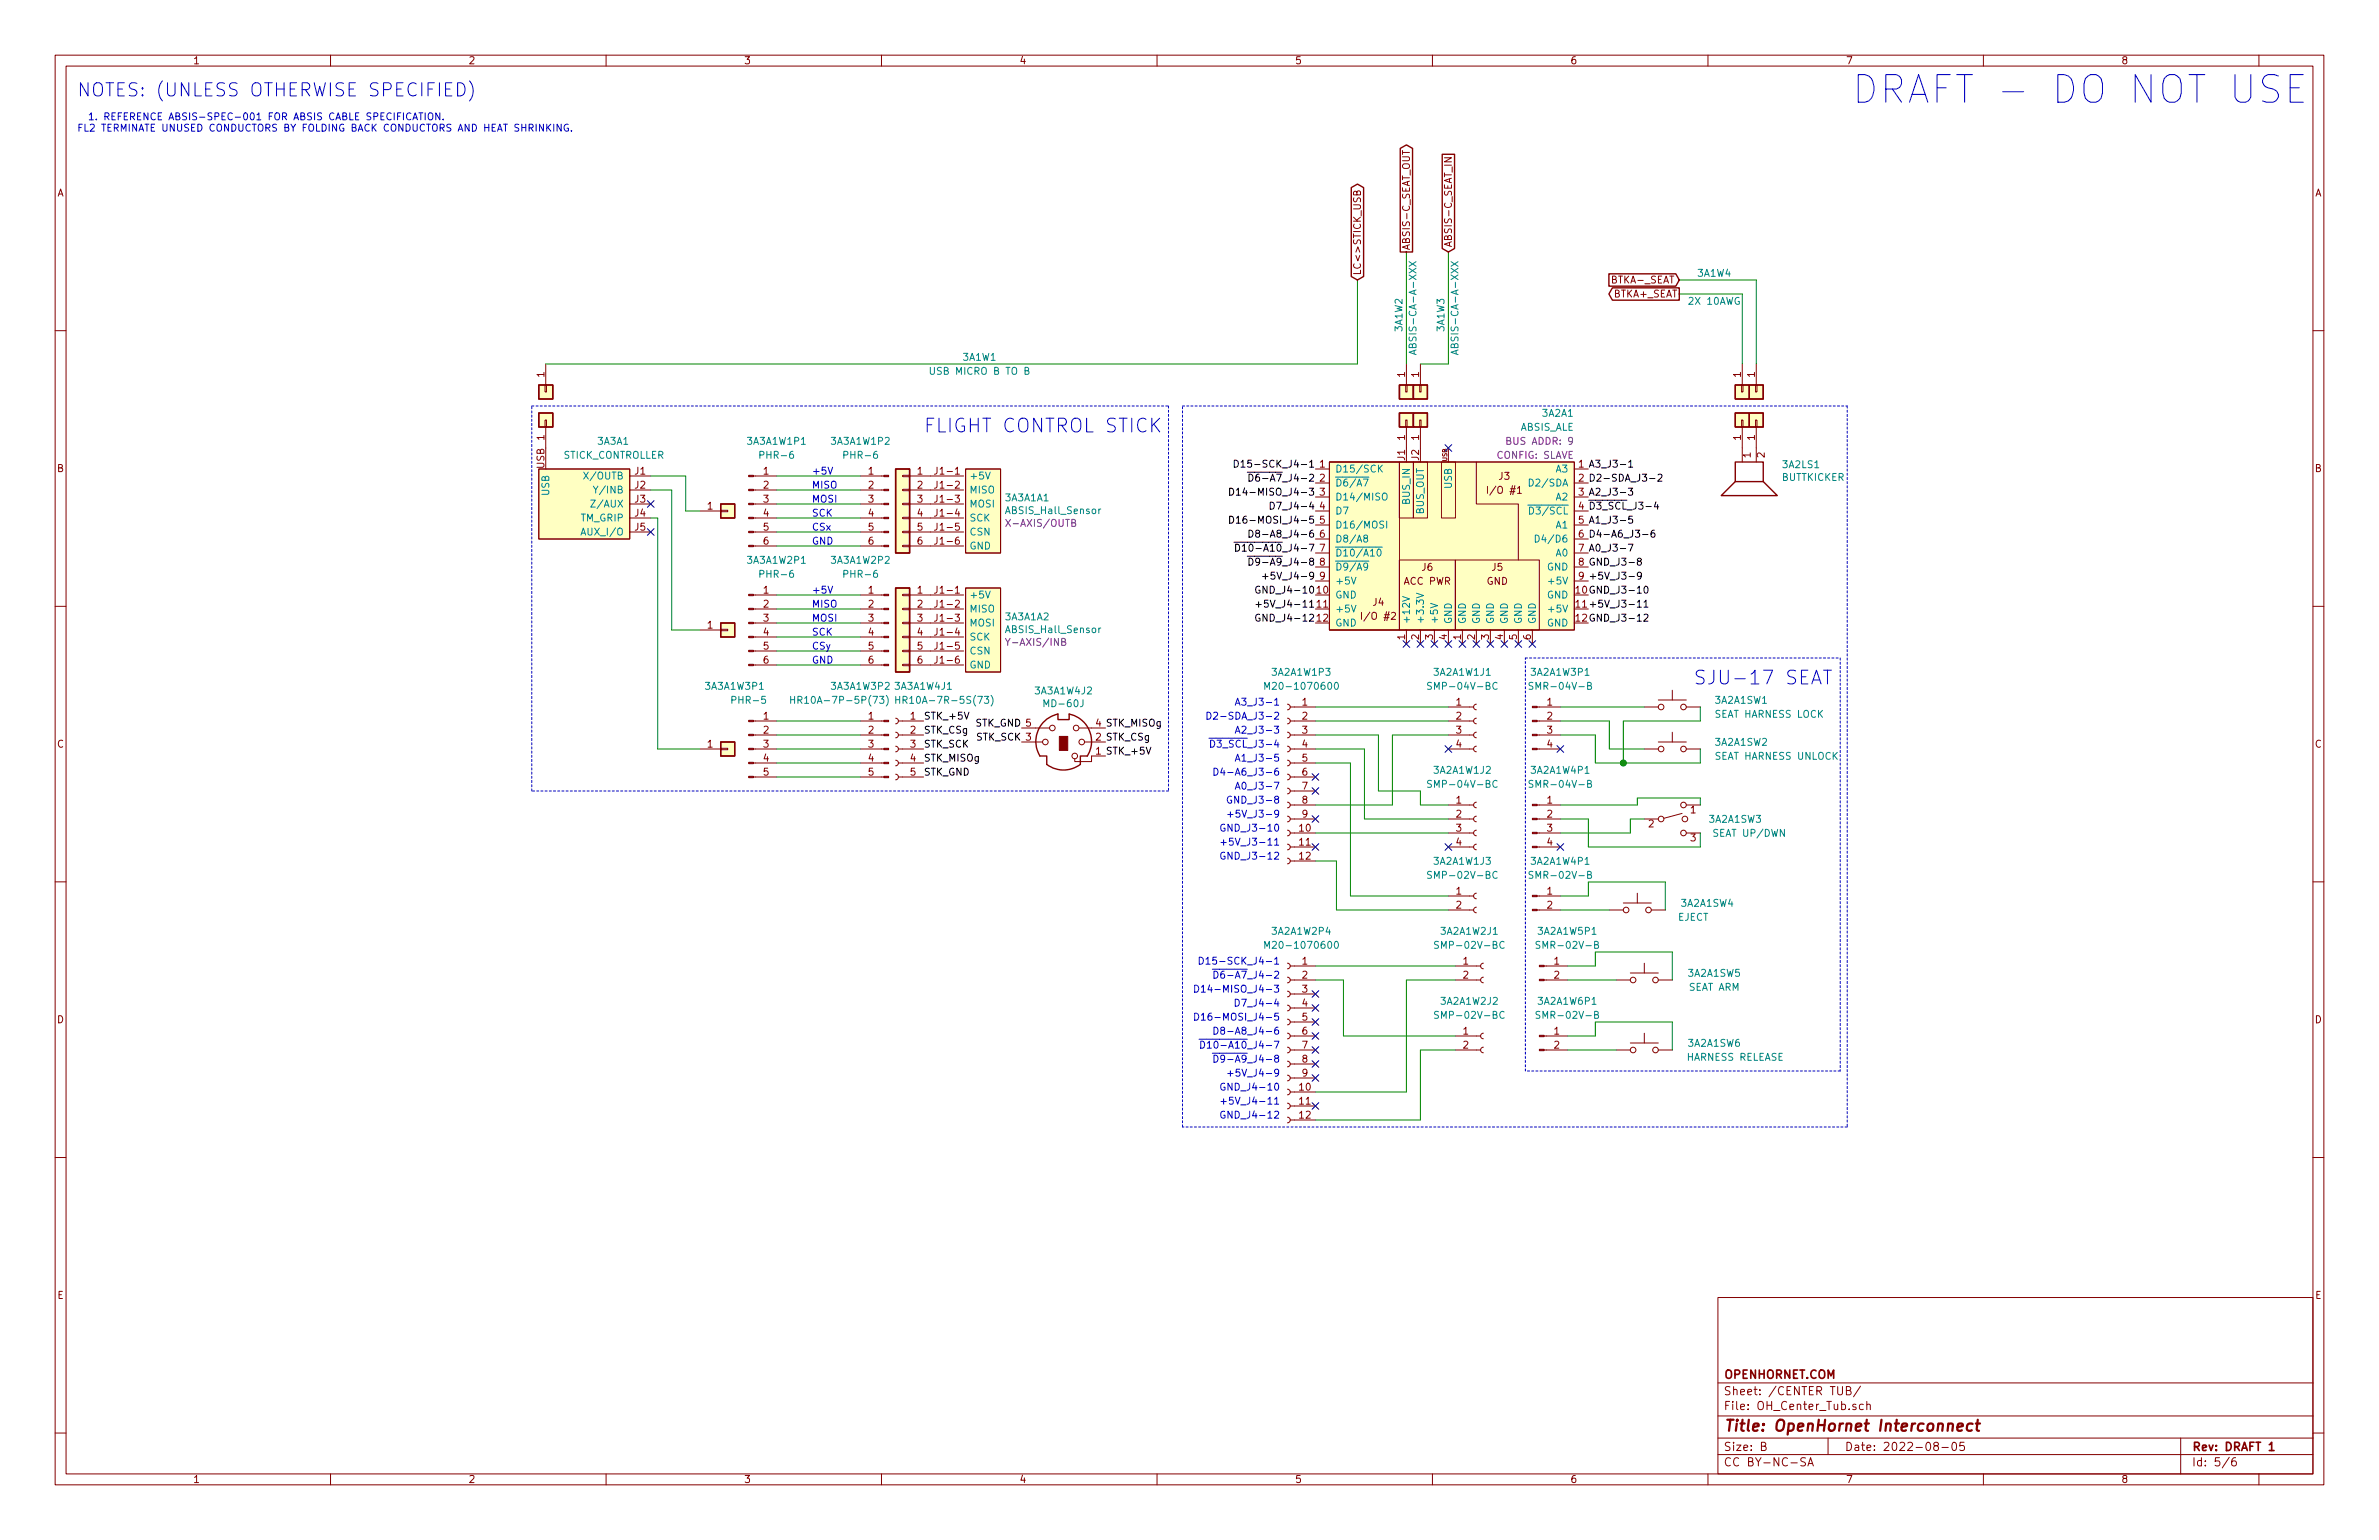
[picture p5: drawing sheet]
<svg xmlns="http://www.w3.org/2000/svg" width="432mm" height="279mm" viewBox="0 0 432 279" stroke-linecap="round" stroke-linejoin="round" font-family="sans-serif">
<defs><g id="words">
<text font-size="7" fill="#0000c2" x="345.9" y="18.8">DRAFT - DO NOT USE</text>
<g font-size="3.5" fill="#0000c2">
<text x="167.6" y="78.5">FLIGHT CONTROL STICK</text>
<text x="307.3" y="124.2">SJU-17 SEAT</text>
</g>
<text font-size="3.3" fill="#0000c2" x="14" y="17.5">NOTES: (UNLESS OTHERWISE SPECIFIED)</text>
<text font-size="2.8" fill="#840000" x="312.8" y="259.7">Title: OpenHornet Interconnect</text>
<g font-size="2.1" fill="#840000">
<text x="312.8" y="250.1">OPENHORNET.COM</text>
<text x="312.8" y="255.8">File: OH_Center_Tub.sch</text>
<text x="312.8" y="253.1">Sheet: /CENTER TUB/</text>
<text x="312.8" y="263.2">Size: B</text>
<text x="334.8" y="263.2">Date: 2022-08-05</text>
<text x="397.8" y="263.2">Rev: DRAFT 1</text>
<text x="312.8" y="266">CC BY-NC-SA</text>
<text x="397.8" y="266">Id: 5/6</text>
</g>
<g font-size="1.8" fill="#840000">
<text x="35" y="11.6">1</text>
<text x="85" y="11.6">2</text>
<text x="135" y="11.6">3</text>
<text x="185" y="11.6">4</text>
<text x="235" y="11.6">5</text>
<text x="285" y="11.6">6</text>
<text x="335" y="11.6">7</text>
<text x="385" y="11.6">8</text>
<text x="10.4" y="35.6">A</text>
<text x="420.2" y="35.6">A</text>
<text x="255.9" y="45.5" transform="rotate(-90 255.9 45.5)">ABSIS-C_SEAT_OUT</text>
<text x="263.5" y="44.9" transform="rotate(-90 263.5 44.9)">ABSIS-C_SEAT_IN</text>
<text x="247" y="50" transform="rotate(-90 247 50)">LC&lt;&gt;STICK_USB</text>
<text x="292.8" y="51.4">BTKA-_SEAT</text>
<text x="292.9" y="54">BTKA+_SEAT</text>
<text x="98.8" y="68.4" transform="rotate(-90 98.8 68.4)">1</text>
<text x="255" y="68.4" transform="rotate(-90 255 68.4)">1</text>
<text x="257.6" y="68.4" transform="rotate(-90 257.6 68.4)">1</text>
<text x="316" y="68.4" transform="rotate(-90 316 68.4)">1</text>
<text x="318.5" y="68.4" transform="rotate(-90 318.5 68.4)">1</text>
<text x="98.8" y="79.9" transform="rotate(-90 98.8 79.9)">1</text>
<text x="255" y="83.5" transform="rotate(-90 255 83.5)">J1</text>
<text x="255" y="79.9" transform="rotate(-90 255 79.9)">1</text>
<text x="257.6" y="83.5" transform="rotate(-90 257.6 83.5)">J2</text>
<text x="257.6" y="79.9" transform="rotate(-90 257.6 79.9)">1</text>
<text x="316" y="79.9" transform="rotate(-90 316 79.9)">1</text>
<text x="317.8" y="83" transform="rotate(-90 317.8 83)">1</text>
<text x="318.5" y="79.9" transform="rotate(-90 318.5 79.9)">1</text>
<text x="320.3" y="83" transform="rotate(-90 320.3 83)">2</text>
<text x="10.4" y="85.6">B</text>
<text x="98.8" y="85" transform="rotate(-90 98.8 85)">USB</text>
<text x="115.2" y="86.1">J1</text>
<text x="115.2" y="88.6">J2</text>
<text x="138.6" y="86.1">1</text>
<text x="138.6" y="88.6">2</text>
<text x="157.6" y="86.1">1</text>
<text x="157.6" y="88.6">2</text>
<text x="166.5" y="86.1">1</text>
<text x="166.5" y="88.6">2</text>
<text x="170.2" y="86.1">J1-1</text>
<text x="170.2" y="88.6">J1-2</text>
<text x="239.5" y="84.8">1</text>
<text x="239.5" y="87.4">2</text>
<text x="239.5" y="89.9">3</text>
<text x="270.6" y="89.6">I/O #1</text>
<text x="272.1" y="87">J3</text>
<text x="420.2" y="85.6">B</text>
<text x="115.2" y="91.2">J3</text>
<text x="115.2" y="93.7">J4</text>
<text x="128.4" y="92.5">1</text>
<text x="138.6" y="91.2">3</text>
<text x="138.6" y="93.7">4</text>
<text x="157.6" y="91.2">3</text>
<text x="157.6" y="93.7">4</text>
<text x="166.5" y="91.2">3</text>
<text x="166.5" y="93.7">4</text>
<text x="170.2" y="91.2">J1-3</text>
<text x="170.2" y="93.7">J1-4</text>
<text x="239.5" y="92.5">4</text>
<text x="239.5" y="95">5</text>
<text x="115.2" y="96.3">J5</text>
<text x="138.6" y="96.3">5</text>
<text x="138.6" y="98.8">6</text>
<text x="157.6" y="96.3">5</text>
<text x="157.6" y="98.8">6</text>
<text x="166.5" y="96.3">5</text>
<text x="166.5" y="98.8">6</text>
<text x="170.2" y="96.3">J1-5</text>
<text x="170.2" y="98.8">J1-6</text>
<text x="239.5" y="97.5">6</text>
<text x="239.5" y="100.1">7</text>
<text x="138.6" y="107.7">1</text>
<text x="157.6" y="107.7">1</text>
<text x="166.5" y="107.7">1</text>
<text x="170.2" y="107.7">J1-1</text>
<text x="239.1" y="107.7">10</text>
<text x="239.5" y="102.6">8</text>
<text x="239.5" y="105.2">9</text>
<text x="254.9" y="106.1">ACC PWR</text>
<text x="258.1" y="103.6">J6</text>
<text x="269.8" y="106.1">GND</text>
<text x="270.8" y="103.6">J5</text>
<text x="138.6" y="110.2">2</text>
<text x="138.6" y="112.8">3</text>
<text x="157.6" y="110.2">2</text>
<text x="157.6" y="112.8">3</text>
<text x="166.5" y="110.2">2</text>
<text x="166.5" y="112.8">3</text>
<text x="170.2" y="110.2">J1-2</text>
<text x="170.2" y="112.8">J1-3</text>
<text x="239.1" y="110.2">11</text>
<text x="239.1" y="112.8">12</text>
<text x="247.8" y="112.4">I/O #2</text>
<text x="249.2" y="109.9">J4</text>
<text x="128.4" y="114">1</text>
<text x="138.6" y="115.3">4</text>
<text x="138.6" y="117.9">5</text>
<text x="157.6" y="115.3">4</text>
<text x="157.6" y="117.9">5</text>
<text x="166.5" y="115.3">4</text>
<text x="166.5" y="117.9">5</text>
<text x="170.2" y="115.3">J1-4</text>
<text x="170.2" y="117.9">J1-5</text>
<text x="255" y="116.1" transform="rotate(-90 255 116.1)">1</text>
<text x="257.6" y="116.1" transform="rotate(-90 257.6 116.1)">2</text>
<text x="260.1" y="116.1" transform="rotate(-90 260.1 116.1)">3</text>
<text x="262.6" y="116.1" transform="rotate(-90 262.6 116.1)">4</text>
<text x="265.2" y="116.1" transform="rotate(-90 265.2 116.1)">1</text>
<text x="267.7" y="116.1" transform="rotate(-90 267.7 116.1)">2</text>
<text x="270.3" y="116.1" transform="rotate(-90 270.3 116.1)">3</text>
<text x="272.8" y="116.1" transform="rotate(-90 272.8 116.1)">4</text>
<text x="275.3" y="116.1" transform="rotate(-90 275.3 116.1)">5</text>
<text x="277.9" y="116.1" transform="rotate(-90 277.9 116.1)">6</text>
<text x="138.6" y="120.4">6</text>
<text x="157.6" y="120.4">6</text>
<text x="166.5" y="120.4">6</text>
<text x="170.2" y="120.4">J1-6</text>
<text x="138.6" y="130.6">1</text>
<text x="157.6" y="130.6">1</text>
<text x="165.3" y="130.6">1</text>
<text x="236.4" y="128">1</text>
<text x="236.4" y="130.6">2</text>
<text x="264.3" y="128">1</text>
<text x="264.3" y="130.6">2</text>
<text x="280.8" y="128">1</text>
<text x="280.8" y="130.6">2</text>
<text x="10.4" y="135.6">C</text>
<text x="128.4" y="135.6">1</text>
<text x="138.6" y="133.1">2</text>
<text x="138.6" y="135.6">3</text>
<text x="157.6" y="133.1">2</text>
<text x="157.6" y="135.6">3</text>
<text x="165.3" y="133.1">2</text>
<text x="165.3" y="135.6">3</text>
<text x="236.4" y="133.1">3</text>
<text x="236.4" y="135.6">4</text>
<text x="264.3" y="133.1">3</text>
<text x="264.3" y="135.6">4</text>
<text x="280.8" y="133.1">3</text>
<text x="280.8" y="135.6">4</text>
<text x="420.2" y="135.6">C</text>
<text x="138.6" y="138.2">4</text>
<text x="138.6" y="140.7">5</text>
<text x="157.6" y="138.2">4</text>
<text x="157.6" y="140.7">5</text>
<text x="165.3" y="138.2">4</text>
<text x="165.3" y="140.7">5</text>
<text x="236.4" y="138.2">5</text>
<text x="236.4" y="140.7">6</text>
<text x="236.4" y="143.3">7</text>
<text x="236.4" y="145.8">8</text>
<text x="236.4" y="148.3">9</text>
<text x="264.3" y="145.8">1</text>
<text x="264.3" y="148.3">2</text>
<text x="280.8" y="145.8">1</text>
<text x="280.8" y="148.3">2</text>
<text x="306.9" y="147.6">1</text>
<text x="235.9" y="150.9">10</text>
<text x="235.9" y="153.4">11</text>
<text x="235.9" y="156">12</text>
<text x="264.3" y="150.9">3</text>
<text x="264.3" y="153.4">4</text>
<text x="280.8" y="150.9">3</text>
<text x="280.8" y="153.4">4</text>
<text x="299.2" y="150.1">2</text>
<text x="306.9" y="152.7">3</text>
<text x="264.3" y="162.3">1</text>
<text x="264.3" y="164.8">2</text>
<text x="280.8" y="162.3">1</text>
<text x="280.8" y="164.8">2</text>
<text x="236.4" y="175">1</text>
<text x="236.4" y="177.5">2</text>
<text x="265.6" y="175">1</text>
<text x="265.6" y="177.5">2</text>
<text x="282.1" y="175">1</text>
<text x="282.1" y="177.5">2</text>
<text x="10.4" y="185.6">D</text>
<text x="236.4" y="180.1">3</text>
<text x="236.4" y="182.6">4</text>
<text x="236.4" y="185.2">5</text>
<text x="420.2" y="185.6">D</text>
<text x="236.4" y="187.7">6</text>
<text x="236.4" y="190.2">7</text>
<text x="265.6" y="187.7">1</text>
<text x="265.6" y="190.2">2</text>
<text x="282.1" y="187.7">1</text>
<text x="282.1" y="190.2">2</text>
<text x="235.9" y="197.9">10</text>
<text x="236.4" y="192.8">8</text>
<text x="236.4" y="195.3">9</text>
<text x="235.9" y="200.4">11</text>
<text x="235.9" y="202.9">12</text>
<text x="10.4" y="235.6">E</text>
<text x="420.2" y="235.6">E</text>
<text x="35" y="269">1</text>
<text x="85" y="269">2</text>
<text x="135" y="269">3</text>
<text x="185" y="269">4</text>
<text x="235" y="269">5</text>
<text x="285" y="269">6</text>
<text x="335" y="269">7</text>
<text x="385" y="269">8</text>
</g>
<g font-size="1.8" fill="#0000c2">
<text x="14" y="23.9">FL2 TERMINATE UNUSED CONDUCTORS BY FOLDING BACK CONDUCTORS AND HEAT SHRINKING.</text>
<text x="15" y="21.8">1. REFERENCE ABSIS-SPEC-001 FOR ABSIS CABLE SPECIFICATION.</text>
<text x="147.3" y="86.1">+5V</text>
<text x="147.3" y="88.6">MISO</text>
<text x="147.3" y="91.2">MOSI</text>
<text x="147.3" y="93.7">SCK</text>
<text x="147.3" y="98.8">GND</text>
<text x="147.3" y="96.3">CSx</text>
<text x="147.3" y="107.7">+5V</text>
<text x="147.3" y="112.8">MOSI</text>
<text x="147.3" y="110.2">MISO</text>
<text x="147.3" y="115.3">SCK</text>
<text x="147.3" y="117.9">CSy</text>
<text x="147.3" y="120.4">GND</text>
<text x="221.3" y="130.6">D2-SDA_J3-2</text>
<text x="225.6" y="128">A3_J3-1</text>
<text x="221.1" y="135.6">D3_SCL_J3-4</text>
<text x="225.6" y="133.1">A2_J3-3</text>
<text x="222.8" y="140.7">D4-A6_J3-6</text>
<text x="225.6" y="138.2">A1_J3-5</text>
<text x="225.6" y="143.3">A0_J3-7</text>
<text x="224" y="145.8">GND_J3-8</text>
<text x="224.7" y="148.3">+5V_J3-9</text>
<text x="223" y="156">GND_J3-12</text>
<text x="223" y="150.9">GND_J3-10</text>
<text x="223.7" y="153.4">+5V_J3-11</text>
<text x="220.3" y="175">D15-SCK_J4-1</text>
<text x="222.8" y="177.5">D6-A7_J4-2</text>
<text x="219.5" y="185.2">D16-MOSI_J4-5</text>
<text x="219.5" y="180.1">D14-MISO_J4-3</text>
<text x="225.6" y="182.6">D7_J4-4</text>
<text x="220.8" y="190.2">D10-A10_J4-7</text>
<text x="222.8" y="187.7">D8-A8_J4-6</text>
<text x="222.8" y="192.8">D9-A9_J4-8</text>
<text x="223" y="197.9">GND_J4-10</text>
<text x="224.7" y="195.3">+5V_J4-9</text>
<text x="223" y="202.9">GND_J4-12</text>
<text x="223.7" y="200.4">+5V_J4-11</text>
</g>
<g font-size="1.8" fill="#008484">
<text x="308.2" y="50.2">3A1W4</text>
<text x="306.7" y="55.3">2X 10AWG</text>
<text x="174.9" y="65.5">3A1W1</text>
<text x="254.6" y="60.1" transform="rotate(-90 254.6 60.1)">3A1W2</text>
<text x="257.1" y="63.1" transform="rotate(-90 257.1 63.1)">ABSIS-CA-A-XXX</text>
<text x="262.2" y="60.1" transform="rotate(-90 262.2 60.1)">3A1W3</text>
<text x="264.7" y="63.1" transform="rotate(-90 264.7 63.1)">ABSIS-CA-A-XXX</text>
<text x="169.5" y="68">USB MICRO B TO B</text>
<text x="280" y="75.6">3A2A1</text>
<text x="102.2" y="83.2">STICK_CONTROLLER</text>
<text x="108.6" y="80.7">3A3A1</text>
<text x="135.8" y="80.7">3A3A1W1P1</text>
<text x="138.3" y="83.2">PHR-6</text>
<text x="151" y="80.7">3A3A1W1P2</text>
<text x="153.6" y="83.2">PHR-6</text>
<text x="275.9" y="78.2">ABSIS_ALE</text>
<text x="99.7" y="89.8" transform="rotate(-90 99.7 89.8)">USB</text>
<text x="106.6" y="87">X/OUTB</text>
<text x="108.6" y="89.5">Y/INB</text>
<text x="175.9" y="87">+5V</text>
<text x="175.9" y="89.5">MISO</text>
<text x="242.3" y="85.7">D15/SCK</text>
<text x="242.3" y="88.3">D6/A7</text>
<text x="263.5" y="88.6" transform="rotate(-90 263.5 88.6)">USB</text>
<text x="278.3" y="88.3">D2/SDA</text>
<text x="282.5" y="85.7">A3</text>
<text x="323.4" y="87.2">BUTTKICKER</text>
<text x="323.7" y="84.9">3A2LS1</text>
<text x="105.4" y="94.6">TM_GRIP</text>
<text x="108" y="92.1">Z/AUX</text>
<text x="175.9" y="92.1">MOSI</text>
<text x="175.9" y="94.6">SCK</text>
<text x="182.5" y="91">3A3A1A1</text>
<text x="182.9" y="93.3">ABSIS_Hall_Sensor</text>
<text x="242.3" y="90.8">D14/MISO</text>
<text x="242.3" y="93.3">D7</text>
<text x="242.3" y="95.9">D16/MOSI</text>
<text x="255.9" y="91.3" transform="rotate(-90 255.9 91.3)">BUS_IN</text>
<text x="258.4" y="93.3" transform="rotate(-90 258.4 93.3)">BUS_OUT</text>
<text x="278.4" y="93.3">D3/SCL</text>
<text x="282.5" y="90.8">A2</text>
<text x="282.5" y="95.9">A1</text>
<text x="106.2" y="97.2">AUX_I/O</text>
<text x="175.9" y="97.2">CSN</text>
<text x="175.9" y="99.7">GND</text>
<text x="242.3" y="98.4">D8/A8</text>
<text x="242.3" y="101">D10/A10</text>
<text x="279.7" y="98.4">D4/D6</text>
<text x="282.5" y="101">A0</text>
<text x="135.8" y="102.3">3A3A1W2P1</text>
<text x="138.3" y="104.8">PHR-6</text>
<text x="151" y="102.3">3A3A1W2P2</text>
<text x="153.6" y="104.8">PHR-6</text>
<text x="242.3" y="103.5">D9/A9</text>
<text x="242.3" y="106">+5V</text>
<text x="280.8" y="103.5">GND</text>
<text x="281.5" y="106">+5V</text>
<text x="175.9" y="108.6">+5V</text>
<text x="175.9" y="111.1">MISO</text>
<text x="175.9" y="113.7">MOSI</text>
<text x="182.5" y="112.5">3A3A1A2</text>
<text x="242.3" y="108.6">GND</text>
<text x="242.3" y="111.1">+5V</text>
<text x="242.3" y="113.7">GND</text>
<text x="255.9" y="113.3" transform="rotate(-90 255.9 113.3)">+12V</text>
<text x="258.4" y="113.3" transform="rotate(-90 258.4 113.3)">+3.3V</text>
<text x="261" y="113.3" transform="rotate(-90 261 113.3)">+5V</text>
<text x="263.5" y="113.3" transform="rotate(-90 263.5 113.3)">GND</text>
<text x="266.1" y="113.3" transform="rotate(-90 266.1 113.3)">GND</text>
<text x="268.6" y="113.3" transform="rotate(-90 268.6 113.3)">GND</text>
<text x="271.1" y="113.3" transform="rotate(-90 271.1 113.3)">GND</text>
<text x="273.7" y="113.3" transform="rotate(-90 273.7 113.3)">GND</text>
<text x="276.2" y="113.3" transform="rotate(-90 276.2 113.3)">GND</text>
<text x="278.8" y="113.3" transform="rotate(-90 278.8 113.3)">GND</text>
<text x="280.8" y="108.6">GND</text>
<text x="280.8" y="113.7">GND</text>
<text x="281.5" y="111.1">+5V</text>
<text x="175.9" y="116.2">SCK</text>
<text x="175.9" y="118.7">CSN</text>
<text x="182.9" y="114.9">ABSIS_Hall_Sensor</text>
<text x="128.2" y="125.1">3A3A1W3P1</text>
<text x="151" y="125.1">3A3A1W3P2</text>
<text x="162.6" y="125.1">3A3A1W4J1</text>
<text x="175.9" y="121.3">GND</text>
<text x="188" y="126">3A3A1W4J2</text>
<text x="230.8" y="125.1">M20-1070600</text>
<text x="231" y="122.6">3A2A1W1P3</text>
<text x="260.1" y="125.1">SMP-04V-BC</text>
<text x="260.4" y="122.6">3A2A1W1J1</text>
<text x="278.1" y="122.6">3A2A1W3P1</text>
<text x="278.5" y="125.1">SMR-04V-B</text>
<text x="133.2" y="127.7">PHR-5</text>
<text x="145.2" y="127.7">HR10A-7P-5P(73)</text>
<text x="164.2" y="127.7">HR10A-7R-5S(73)</text>
<text x="189.9" y="128.3">MD-60J</text>
<text x="311.4" y="127.7">3A2A1SW1</text>
<text x="311.5" y="130.2">SEAT HARNESS LOCK</text>
<text x="311.4" y="135.3">3A2A1SW2</text>
<text x="311.5" y="137.8">SEAT HARNESS UNLOCK</text>
<text x="260.1" y="142.9">SMP-04V-BC</text>
<text x="260.4" y="140.4">3A2A1W1J2</text>
<text x="278.1" y="140.4">3A2A1W4P1</text>
<text x="278.5" y="142.9">SMR-04V-B</text>
<text x="310.3" y="149.3">3A2A1SW3</text>
<text x="311.3" y="151.8">SEAT UP/DWN</text>
<text x="260.1" y="159.4">SMP-02V-BC</text>
<text x="260.4" y="156.9">3A2A1W1J3</text>
<text x="278.1" y="156.9">3A2A1W4P1</text>
<text x="278.5" y="159.4">SMR-02V-B</text>
<text x="304.5" y="167.1">EJECT</text>
<text x="305.2" y="164.5">3A2A1SW4</text>
<text x="230.8" y="172.1">M20-1070600</text>
<text x="231" y="169.6">3A2A1W2P4</text>
<text x="261.3" y="172.1">SMP-02V-BC</text>
<text x="261.6" y="169.6">3A2A1W2J1</text>
<text x="279.3" y="169.6">3A2A1W5P1</text>
<text x="279.7" y="172.1">SMR-02V-B</text>
<text x="306.5" y="177.2">3A2A1SW5</text>
<text x="306.5" y="179.8">SEAT ARM</text>
<text x="261.3" y="184.8">SMP-02V-BC</text>
<text x="261.6" y="182.3">3A2A1W2J2</text>
<text x="279.3" y="182.3">3A2A1W6P1</text>
<text x="279.7" y="184.8">SMR-02V-B</text>
<text x="306.5" y="189.9">3A2A1SW6</text>
<text x="306.2" y="192.5">HARNESS RELEASE</text>
</g>
<g font-size="1.8" fill="#840084">
<text x="271.7" y="83.2">CONFIG: SLAVE</text>
<text x="273.8" y="80.7">BUS ADDR: 9</text>
<text x="183.3" y="95.6">X-AXIS/OUTB</text>
<text x="183.3" y="117.2">Y-AXIS/INB</text>
</g>
<g font-size="1.8">
<text x="225.9" y="89.9">D14-MISO_J4-3</text>
<text x="226.7" y="84.8">D15-SCK_J4-1</text>
<text x="229.1" y="87.4">D6-A7_J4-2</text>
<text x="286.5" y="84.8">1 A3_J3-1</text>
<text x="286.5" y="87.4">2 D2-SDA_J3-2</text>
<text x="286.5" y="89.9">3 A2_J3-3</text>
<text x="225.9" y="95">D16-MOSI_J4-5</text>
<text x="232" y="92.5">D7_J4-4</text>
<text x="286.5" y="92.5">4 D3_SCL_J3-4</text>
<text x="286.5" y="95">5 A1_J3-5</text>
<text x="227.2" y="100.1">D10-A10_J4-7</text>
<text x="229.1" y="97.5">D8-A8_J4-6</text>
<text x="286.5" y="97.5">6 D4-A6_J3-6</text>
<text x="286.5" y="100.1">7 A0_J3-7</text>
<text x="229.1" y="102.6">D9-A9_J4-8</text>
<text x="229.3" y="107.7">GND_J4-10</text>
<text x="231" y="105.2">+5V_J4-9</text>
<text x="286.1" y="107.7">10GND_J3-10</text>
<text x="286.5" y="102.6">8 GND_J3-8</text>
<text x="286.5" y="105.2">9 +5V_J3-9</text>
<text x="229.3" y="112.8">GND_J4-12</text>
<text x="230" y="110.2">+5V_J4-11</text>
<text x="286.1" y="110.2">11+5V_J3-11</text>
<text x="286.1" y="112.8">12GND_J3-12</text>
<text x="167.6" y="130.6">STK_+5V</text>
<text x="177" y="131.8">STK_GND 5</text>
<text x="198.9" y="131.8">4 STK_MISOg</text>
<text x="167.6" y="133.1">STK_CSg</text>
<text x="167.6" y="135.6">STK_SCK</text>
<text x="177.2" y="134.4">STK_SCK 3</text>
<text x="198.9" y="136.9">1 STK_+5V</text>
<text x="198.9" y="134.4">2 STK_CSg</text>
<text x="167.6" y="138.2">STK_MISOg</text>
<text x="167.6" y="140.7">STK_GND</text>
</g>
<text font-size="1.1" fill="#840000" x="262.7" y="83.7" transform="rotate(-90 262.7 83.7)">USB</text>
</g></defs>
<g fill="none" stroke="#840000" stroke-width=".18">
<path d="M10 10h411.8v259.4h-411.8zM12 12h407.8v255.4h-407.8zM60 10v2M110 10v2M160 10v2M210 10v2M260 10v2M310 10v2M360 10v2M410 10v2M246.3 34.9l.2-.3h.2l.2 .3v.5h-1.2l.1-.7 .4 .1 .1 .6M254.6 27.3v.7"/>
<path d="M262.2 28.6h1.2l-1.2 .8h1.2M10 60h2M419.8 60h2M98.9 76.2h.3v1.3h-.3zM98.9 69.9h.3v1.2h-.3zM99.1 66v3.9M99.1 77.5v7.6M255.1 76.2h.3v1.3h-.3zM255.1 69.9h.3v1.2h-.3zM255.3 66v3.9M255.3 77.5v6.3M257.7 76.2h.2v1.3h-.2z"/>
<path d="M257.7 69.9h.2v1.2h-.2zM257.8 66v3.9M257.8 77.5v3.8M316.1 69.9h.3v1.2h-.3zM316.1 76.2h.3v1.3h-.3zM316.2 66v3.9M316.2 77.5v6.3M318.6 69.9h.3v1.2h-.3zM318.6 76.2h.3v1.3h-.3zM318.8 66v3.9M318.8 77.5v6.3M97.8 85.1h16.5v12.7h-16.5z"/>
<path d="M114.3 86.4h3.8M114.3 88.9h3.8M114.3 91.4h3.8M114.3 94h3.8M114.3 96.5h3.8M127 92.7h3.8M130.8 92.6h1.3v.2h-1.3zM136.8 86.4h4.2M136.8 88.9h4.2M136.8 91.4h4.2M136.8 94h4.2M136.8 96.5h4.2"/>
<path d="M136.8 99.1h4.2M156.2 86.4h4.2M156.2 88.9h4.2M156.2 91.4h4.2M156.2 94h4.2M156.2 96.5h4.2M156.2 99.1h4.2M163.8 96.4h1.3v.2h-1.3zM163.8 98.9h1.3v.3h-1.3zM163.8 93.9h1.3v.2h-1.3zM163.8 88.8h1.3v.2h-1.3zM163.8 86.2h1.3v.3h-1.3z"/>
<path d="M163.8 91.3h1.3v.3h-1.3zM165.1 86.4h9.8M165.1 88.9h9.8M165.1 91.4h9.8M165.1 94h9.8M165.1 96.5h9.8M165.1 99.1h9.8M173.4 87.4l.5-.1 .2 .4-.7 .9h.7M173.4 86h.7M173.7 92.3l-.3 .9h.8M174.1 94.9h-.6l-.1 .6 .5-.1 .2 .3v.3l-.2 .2-.5-.1M175.3 85.1h6.3v15.2h-6.3z"/>
<path d="M238.8 85.1h2.5M238.8 87.6h2.5M238.8 90.2h2.5M238.8 92.7h2.5M238.8 95.3h2.5M238.8 97.8h2.5M241.3 83.8h44.4v30.5h-44.4zM241.3 83.8h12.7v30.5h-12.7zM254 83.8h2.5v10.2h-2.5zM256.5 83.8h2.6v10.2h-2.6zM261.6 83.8h2.6v10.2h-2.6zM262.9 81.3v2.5"/>
<path d="M268 83.8v7.6h7.6v10.2M270 88.2v1.3M275.4 88.6l.4-.4v1.3M275.4 89.5h.7M285.7 85.1h2.6M285.7 87.6h2.6M285.7 90.2h2.6M285.7 92.7h2.6M285.7 95.3h2.6M285.7 97.8h2.6M10 110h2M127 114.3h3.8"/>
<path d="M130.8 114.2h1.3v.2h-1.3zM136.8 108h4.2M136.8 110.5h4.2M136.8 113h4.2M136.8 115.6h4.2M136.8 118.1h4.2M156.2 108h4.2M156.2 110.5h4.2M156.2 113h4.2M156.2 115.6h4.2M156.2 118.1h4.2M163.8 118h1.3v.2h-1.3z"/>
<path d="M163.8 115.4h1.3v.3h-1.3zM163.8 110.4h1.3v.2h-1.3zM163.8 107.8h1.3v.3h-1.3zM163.8 112.9h1.3v.3h-1.3zM165.1 108h9.8M165.1 110.5h9.8M165.1 113h9.8M165.1 115.6h9.8M165.1 118.1h9.8M173.4 109l.5-.1 .2 .3-.7 1h.7M173.4 107.6h.7M173.7 113.9l-.3 .9h.8"/>
<path d="M174.1 116.5h-.6l-.1 .6 .5-.1 .2 .2v.4l-.2 .2-.5-.1M175.3 106.7h6.3v15.2h-6.3zM238.8 100.3h2.5M238.8 102.9h2.5M238.8 105.4h2.5M247.1 111.1v1.3M252.6 111.2l.5-.1 .2 .4-.1 .2-.7 .7h.8M254 101.6h10.2v12.7h-10.2zM255.3 114.3v2.5M257.8 114.3v2.5M260.3 114.3v2.5M262.9 114.3v2.5"/>
<path d="M264.2 101.6h15.2v12.7h-15.2zM265.4 114.3v2.5M268 114.3v2.5M270.5 114.3v2.5M273 114.3v2.5M275.6 114.3v2.5M278.1 114.3v2.5M279.4 101.6h.1M285.7 100.3h2.6M285.7 102.9h2.6M285.7 105.4h2.6M419.8 110h2"/>
<path d="M127 135.9h3.8M130.8 135.8h1.3v.2h-1.3zM136.8 135.9h4.2M136.8 120.7h4.2M136.8 138.4h4.2M136.8 133.4h4.2M136.8 130.8h4.2M156.2 135.9h4.2M156.2 120.7h4.2M156.2 138.4h4.2M156.2 133.4h4.2M156.2 130.8h4.2"/>
<path d="M162.6 137.9l.3 .1 .2 .3-.2 .5-.3 .1M162.6 135.4l.3 .1 .2 .3-.2 .4-.3 .2M162.6 132.8l.3 .2 .2 .2-.2 .5-.3 .2M162.6 130.3l.3 .1 .2 .3-.2 .4-.3 .2M163.1 135.9h4.5M163.1 138.4h4.5M163.1 133.4h4.5M163.1 130.8h4.5M163.8 120.5h1.3v.3h-1.3zM165.1 120.7h9.8M185.4 134.6h3.8M185.4 132.1h5.1"/>
<path d="M195.8 132.1h4.9M196.8 134.6h3.9M200.7 137.2h-2.6v1h-3v-.5M233.7 137.9l.3 .1 .2 .3-.1 .5-.4 .1M233.7 135.4l.3 .1 .2 .3-.1 .4-.4 .2M233.7 132.8l.3 .2 .2 .2-.1 .5-.4 .2M233.7 130.3l.3 .1 .2 .3-.1 .4-.4 .2M233.7 127.8l.3 .1 .2 .3-.1 .4-.4 .2M234.2 135.9h4.6M234.2 138.4h4.6M234.2 133.4h4.6M234.2 130.8h4.6"/>
<path d="M234.2 128.3h4.6M262.9 135.9h4.6M262.9 133.4h4.6M262.9 130.8h4.6M262.9 128.3h4.6M268 135.4l-.3 .1-.2 .3 .1 .4 .4 .2M268 132.8l-.3 .1-.2 .4 .1 .4 .4 .2M268 130.3l-.3 .1-.2 .3 .1 .4 .4 .2M268 127.8l-.3 .1-.2 .3 .1 .4 .4 .2M279 135.9h4.2M279 133.4h4.2M279 130.8h4.2"/>
<path d="M279 128.3h4.2M298.4 135.9h2.6M298.4 128.3h2.6M301 134.6h5.1M301 127h5.1M303.5 125.2v1.8M303.5 132.8v1.8M306.1 135.9h2.5M306.1 128.3h2.5M10 160h2M136.8 141h4.2M156.2 141h4.2"/>
<path d="M162.6 140.5l.3 .1 .2 .3-.2 .4-.3 .2M163.1 141h4.5M233.7 155.7l.3 .1 .2 .3-.1 .4-.4 .2M233.7 153.2l.3 .1 .2 .3-.1 .4-.4 .2M233.7 150.6l.3 .1 .2 .3-.1 .5-.4 .1M233.7 148.1l.3 .1 .2 .3-.1 .4-.4 .2M233.7 145.5l.3 .2 .2 .2-.1 .5-.4 .2M233.7 143l.3 .1 .2 .3-.1 .4-.4 .2M233.7 140.5l.3 .1 .2 .3-.1 .4-.4 .2M234.2 156.2h4.6M234.2 153.7h4.6M234.2 151.1h4.6"/>
<path d="M234.2 148.6h4.6M234.2 146.1h4.6M234.2 143.5h4.6M234.2 141h4.6M262.9 153.7h4.6M262.9 151.1h4.6M262.9 148.6h4.6M262.9 146.1h4.6M268 153.2l-.3 .1-.2 .3 .1 .4 .4 .2M268 150.6l-.3 .1-.2 .4 .1 .3 .4 .2M268 148.1l-.3 .1-.2 .3 .1 .4 .4 .2M268 145.5l-.3 .1-.2 .4 .1 .4 .4 .2"/>
<path d="M279 153.7h4.2M279 151.1h4.2M279 148.6h4.2M279 146.1h4.2M298.4 148.6h2.6M305.3 147.6l-3.3 .9M306.1 151.1h2.5M306.1 146.1h2.5M419.8 160h2M233.7 179.8l.3 .2 .2 .2-.1 .5-.4 .1M233.7 177.3l.3 .1 .2 .3-.1 .4-.4 .2M233.7 174.8l.3 .1 .2 .3-.1 .4-.4 .2"/>
<path d="M234.2 177.8h4.6M234.2 175.3h4.6M262.9 165.1h4.6M262.9 162.6h4.6M264.2 177.8h4.5M264.2 175.3h4.5M268 164.6l-.3 .1-.2 .3 .1 .4 .4 .2M268 162.1l-.3 .1-.2 .3 .1 .4 .4 .2M269.2 177.3l-.3 .1-.2 .3 .1 .4 .4 .2M269.2 174.8l-.3 .1-.2 .3 .1 .4 .4 .2M279 165.1h4.2M279 162.6h4.2"/>
<path d="M280.3 177.8h4.2M280.3 175.3h4.2M292.1 165.1h2.5M293.4 177.8h2.5M294.6 163.8h5.1M295.9 176.5h5.1M297.2 162.1v1.7M298.4 174.8v1.7M299.7 165.1h2.6M301 177.8h2.5M233.7 197.6l.3 .1 .2 .3-.1 .5-.4 .1M233.7 195.1l.3 .1 .2 .3-.1 .4-.4 .2"/>
<path d="M233.7 192.5l.3 .2 .2 .2-.1 .5-.4 .1M233.7 190l.3 .1 .2 .3-.1 .4-.4 .2M233.7 187.5l.3 .1 .2 .3-.1 .4-.4 .2M233.7 184.9l.3 .1 .2 .3-.1 .5-.4 .1M233.7 182.4l.3 .1 .2 .3-.1 .4-.4 .2M234.2 190.5h4.6M234.2 188h4.6M234.2 198.1h4.6M234.2 195.6h4.6M234.2 193h4.6M234.2 185.4h4.6M234.2 182.9h4.6"/>
<path d="M234.2 180.3h4.6M264.2 190.5h4.5M264.2 188h4.5M269.2 190l-.3 .1-.2 .3 .1 .4 .4 .2M269.2 187.5l-.3 .1-.2 .3 .1 .4 .4 .2M280.3 190.5h4.2M280.3 188h4.2M293.4 190.5h2.5M295.9 189.2h5.1M298.4 187.5v1.7M301 190.5h2.5M10 210h2"/>
<path d="M233.7 202.7l.3 .1 .2 .3-.1 .4-.4 .2M233.7 200.2l.3 .1 .2 .3-.1 .4-.4 .2M234.2 203.2h4.6M234.2 200.7h4.6M419.8 210h2M311.8 235.4h108v32h-108zM10 260h2M311.8 256.9h108M311.8 250.9h108M335.1 252.3l.7-.2 .1-.3-.3-.2h-.5v1.5h.6l.3-.3a.41 .41 0 0 0-.4-.5M337.7 251.5l-1.3 1.9M338.2 254.8h-.4l-.3 .2 .1 .7h.6"/>
<path d="M338.8 254.9l.3-.1h.3l.1 1M338.8 254.3v1.5M419.8 260h2M60 267.4v2M110 267.4v2M160 267.4v2M210 267.4v2M260 267.4v2M310 267.4v2M311.8 263.9h108M311.8 260.9h108M319.7 262.4l.7-.1 .1-.2-.1-.4h-.7v1.5h.6l.3-.3a.41 .41 0 0 0-.4-.5"/>
<path d="M327.7 264.5h-.6l-.3 .2 .1 .3 .7 .4v.4a.62 .62 0 0 1-.8 .1M328.1 266l.5-1.5 .5 1.5M328.3 265.5h.7M331.8 260.9v3M351.3 262.3l-.3-.3 .1-.2 .2-.1h.4l.1 .3-.1 .3h-.4l-.3 .3 .1 .4 .2 .2h.3l.2-.3v-.3l-.2-.3M352.5 262.6h1.1M354.4 261.8l.4-.1a.94 .94 0 0 1 0 1.5 .82 .82 0 0 1-.4-1.4zM356.5 261.7h-.7l-.1 .7 .2-.1h.5l.2 .2-.1 .5-.2 .2-.6-.2M360 267.4v2M395.8 260.9v6.5M404.6 264.4l-1.2 1.9M405.8 264.5h-.4a.96 .96 0 0 0 0 1.5l.4-.2 .1-.5-.3-.3-.4 .1-.1 .2"/>
<path d="M410 267.4v2"/>
<circle cx="189.7" cy="134.6" r=".51"/>
<circle cx="191" cy="132.1" r=".51"/>
<circle cx="195.1" cy="137.2" r=".51"/>
<circle cx="195.3" cy="132.1" r=".51"/>
<circle cx="196.3" cy="134.6" r=".51"/>
<circle cx="301.5" cy="128.3" r=".51"/>
<circle cx="301.5" cy="135.9" r=".51"/>
<circle cx="305.6" cy="128.3" r=".51"/>
<circle cx="305.6" cy="135.9" r=".51"/>
<circle cx="301.5" cy="148.6" r=".51"/>
<circle cx="305.6" cy="151.1" r=".51"/>
<circle cx="305.6" cy="146.1" r=".51"/>
<circle cx="305.8" cy="148.6" r=".51"/>
<circle cx="295.1" cy="165.1" r=".51"/>
<circle cx="296.4" cy="177.8" r=".51"/>
<circle cx="299.2" cy="165.1" r=".51"/>
<circle cx="300.5" cy="177.8" r=".51"/>
<circle cx="296.4" cy="190.5" r=".51"/>
<circle cx="300.5" cy="190.5" r=".51"/>
</g>
<path d="M411.9 262.1l.4-.4v1.5M411.9 263.2h.8" fill="none" stroke="#840000" stroke-width=".3"/>
<path d="M355.3 258.9l1-.2-.1-.4h-.8l-.2 1 .3 .3 .6-.1M358 258.3a.68 .68 0 0 0-1 .3v.6l.1 .3 .2 .1 .6-.1M358.6 258.3h.8M359 257.6l-.2 1.7 .1 .2 .3 .1" fill="none" stroke="#840000" stroke-width=".41"/>
<g fill="#ffffc2" stroke="#ffffc2" stroke-width=".18">
<path d="M130.8 134.6h2.5v2.6h-2.5z"/>
<path d="M175.3 106.7h6.3v15.2h-6.3z"/>
<path d="M162.6 106.7h2.5v15.2h-2.5z"/>
<path d="M241.3 83.8h44.4v30.5h-44.4z"/>
<path d="M97.8 85.1h16.5v12.7h-16.5z"/>
<path d="M97.8 74.9h2.5v2.6h-2.5z"/>
<path d="M130.8 113h2.5v2.6h-2.5z"/>
<path d="M130.8 91.4h2.5v2.6h-2.5z"/>
<path d="M254 74.9h2.5v2.6h-2.5z"/>
<path d="M162.6 85.1h2.5v15.2h-2.5z"/>
<path d="M256.5 74.9h2.6v2.6h-2.6z"/>
<path d="M254 69.9h2.5v2.5h-2.5z"/>
<path d="M317.5 69.9h2.5v2.5h-2.5z"/>
<path d="M315 69.9h2.5v2.5h-2.5z"/>
<path d="M317.5 74.9h2.5v2.6h-2.5z"/>
<path d="M315 74.9h2.5v2.6h-2.5z"/>
<path d="M256.5 69.9h2.6v2.5h-2.6z"/>
<path d="M97.8 69.9h2.5v2.5h-2.5z"/>
<path d="M175.3 85.1h6.3v15.2h-6.3z"/>
</g>
<g fill="none" stroke="#840000" stroke-width=".25">
<path d="M245.3 34l1.1-.6 1.1 .6v16.2l-1.1 .6-1.1-.6zM254.2 26.9l1.1-.6 1.1 .6v18.8h-2.2zM261.8 28h2.2v17.1l-1.1 .6-1.1-.6zM292 49.7h12.2l.6 1.1-.6 1.1h-12.2zM292.7 52.2h12.1v2.3h-12.1l-.7-1.2zM97.8 74.9h2.5v2.6h-2.5zM97.8 69.9h2.5v2.5h-2.5zM254 74.9h2.5v2.6h-2.5zM254 69.9h2.5v2.5h-2.5zM256.5 74.9h2.6v2.6h-2.6zM256.5 69.9h2.6v2.5h-2.6zM315 69.9h2.5v2.5h-2.5z"/>
<path d="M315 74.9h2.5v2.6h-2.5zM317.5 69.9h2.5v2.5h-2.5zM317.5 74.9h2.5v2.6h-2.5zM130.8 91.4h2.5v2.6h-2.5zM162.6 85.1h2.5v15.2h-2.5zM315 83.8h5v3.6h-5zM315 87.4l-2.6 2.5h10.2l-2.6-2.5M130.8 113h2.5v2.6h-2.5zM162.6 106.7h2.5v15.2h-2.5zM130.8 134.6h2.5v2.6h-2.5zM188.7 137.2h1.3v1.5a5.1 5.1 0 0 0 6.1 0v-1.5h1.3a5 5 0 0 0-3.3-7.6v1h-2.1v-1.1a5.1 5.1 0 0 0-3.3 7.7"/>
</g>
<g fill="none" stroke="#008484" stroke-width=".18">
<path d="M255.8 47.5l1.2 .8M257 47.5l-1.2 .8M263.4 47.5l1.2 .8M264.6 47.5l-1.2 .8M168.9 66.6v1.1l.2 .2h.4l.1-.2v-1.1M186.1 67.3l.5-.1 .1-.2-.1-.2-.5-.2v1.3h.4l.2-.1 .1-.3-.3-.2M256.7 63.6v.6M257 63.5l-1.2 .4 1.2 .4M264.3 63.6v.6M264.6 63.5l-1.2 .4 1.2 .4M105.5 97.1l.4-1.3 .4 1.3M105.6 96.7h.6"/>
<path d="M105.9 85.6l.9 1.3M106.8 85.6l-.9 1.3M107.2 90.7h.9l-.9 1.3h.9M107.7 88.2l.4 .6 .4-.6M178.9 85.6l.4 1.3 .4-1.3M199.4 92.4v.8M199.8 92.4h-.3l-.1 .2M247.3 86.6h1.2M247.5 86.9h.8l-.5 1.3M247.8 97.6l-.2-.1v-.3l.2-.1 .3 .1 .1 .3-.6 .2-.1 .2v.2l.3 .2h.3l.1-.2v-.4l-.2-.1M249.7 99.3h1.2M250.1 99.7l.1-.1a.67 .67 0 0 1 .5 .7 .67 .67 0 0 1-.5 .6l-.3-.5z"/>
<path d="M250.4 84.9l.5 .7M250.9 84.4l-.7 .7M251.1 89.5h.1a.47 .47 0 0 1 .6 .4l-.1 .7-.2 .1h-.4a.93 .93 0 0 1 0-1.2zM251.2 94.6l-.5-.1-.2 .2-.1 .2 .1 .2 .5 .2 .2 .3-.3 .2h-.5M251.7 94.5v1.3M277.3 91.6h1.3M277.6 86.9a.64 .64 0 0 1 .7 .7 .64 .64 0 0 1-.7 .6zM277.6 92a.64 .64 0 0 1 .8 .6 .64 .64 0 0 1-.8 .7zM278.7 97.1a.64 .64 0 0 1 .7 .6 .64 .64 0 0 1-.7 .6zM178.9 107.2l.4 1.3 .4-1.3M199.4 113.9v.9M199.8 113.9l-.3 .1-.1 .2"/>
<path d="M245.3 109.8l.4 1.2 .4-1.2M245.3 104.7l.4 1.3 .4-1.3M247.3 101.8h1.2M248.2 102.7l-.2 .2h-.2l-.3-.2 .1-.4 .2-.1h.2l.2 .2a.97 .97 0 0 1-.2 1h-.4M254.6 108.2l1.2 .5-1.2 .4M257.1 107.6l1.3 .5-1.3 .4M259.6 109.4l1.3 .5-1.3 .4M143.5 126.3v1.3M143.5 126.9h.7M144.2 126.3v1.3M159.6 126.3h.8l-.4 .5 .4 .1-.1 .7h-.5l-.2-.1M160.9 126.2a1.47 1.47 0 0 1 0 1.9"/>
<path d="M162.6 126.9h.7M162.6 126.3v1.3M163.3 126.3v1.3M172 125.1h.7M178.7 126.3h.8l-.5 .5 .4 .1v.6l-.2 .1-.5-.1M179.9 126.2a1.47 1.47 0 0 1 0 1.9M229.6 125.1v-1.3l.4 .9 .4-.9v1.3M242.3 123.9l.2-.1a.67 .67 0 0 1 .4 .6 .67 .67 0 0 1-.4 .7l-.3-.5zM259.8 123.9l-.5-.1-.1 .1v.5l.5 .1 .1 .3-.2 .3-.5-.1M269.8 122.5h.7M271.7 123.9a.6 .6 0 0 0-.8 .5 .6 .6 0 0 0 .6 .7l.2-.2M278.2 123.9l-.5-.1-.1 .1v.5l.5 .1 .1 .3-.2 .3-.5-.1"/>
<path d="M288.2 124.4h.5l.1-.5-.6-.1v1.3h.4l.2-.2 .1-.3-.3-.2M259.8 158.2l-.5-.1-.1 .1v.4l.5 .2 .1 .3-.2 .3-.5-.1M259.8 141.7l-.5-.1-.1 .1v.4l.5 .2 .1 .3-.2 .2h-.5M271.7 158.2a.6 .6 0 0 0-.8 .4 .6 .6 0 0 0 .6 .8l.2-.2M271.7 141.7a.6 .6 0 0 0-.8 .4 .6 .6 0 0 0 .6 .7l.2-.1M278.2 158.2l-.5-.1-.1 .1v.4l.5 .2 .1 .3-.2 .3-.5-.1M278.2 141.7l-.5-.1-.1 .1v.4l.5 .2 .1 .3-.2 .2h-.5M288.2 158.7l.5-.1 .1-.4-.6-.1v1.3h.4l.2-.2 .1-.3-.3-.2M288.2 142.2l.5-.1 .1-.4-.6-.1v1.2h.4l.2-.1 .1-.3-.3-.2M229.6 172.1v-1.3l.4 .9 .4-.9v1.3M242.3 170.9l.2-.1a.67 .67 0 0 1 .4 .6 .67 .67 0 0 1-.4 .7l-.3-.5zM261.1 170.9l-.5-.1-.2 .1 .1 .4 .5 .2 .1 .3-.2 .3-.5-.1"/>
<path d="M271 169.5h.8M273 170.9a.6 .6 0 0 0-.8 .4 .6 .6 0 0 0 .6 .8l.2-.2M279.5 170.9l-.5-.1-.2 .1 .1 .4 .5 .2 .1 .3-.2 .3-.5-.1M289.4 171.4l.6-.1v-.4l-.6-.1v1.3h.5l.2-.2v-.3l-.3-.2M261.1 183.6l-.5-.1-.2 .1 .1 .4 .5 .2 .1 .3-.2 .3-.5-.1M273 183.6a.6 .6 0 0 0-.8 .4 .6 .6 0 0 0 .6 .8l.2-.2M279.5 183.6l-.5-.1-.2 .1 .1 .4 .5 .2 .1 .3-.2 .3-.5-.1M289.4 184.1l.6-.1v-.4l-.6-.1v1.3h.5l.2-.2v-.3l-.3-.2"/>
</g>
<path d="M285.4 79.9l-.2 .2h-.4l-.1-.2 .1-.4 .1-.2h.3l.2 .3a.97 .97 0 0 1-.2 1h-.4M182.5 94.2l.9 1.3M183.4 94.2l-.9 1.3M194.5 94.8h.6v-.4l-.6-.2v1.3h.5l.2-.1v-.3l-.3-.3M182.5 115.8l.4 .7 .4-.7M192.7 116.4h.5l.1-.4-.6-.2v1.3h.5l.2-.2v-.2l-.3-.3" fill="none" stroke="#840084" stroke-width=".18"/>
<g fill="#840000" stroke="#840000" stroke-width=".18">
<path d="M160.4 120.5h.9v.3h-.9z"/>
<path d="M160.4 118h.9v.2h-.9z"/>
<path d="M160.4 115.4h.9v.3h-.9z"/>
<path d="M160.4 112.9h.9v.3h-.9z"/>
<path d="M160.4 110.4h.9v.2h-.9z"/>
<path d="M160.4 107.8h.9v.3h-.9z"/>
<path d="M135.9 120.5h.9v.3h-.9z"/>
<path d="M135.9 118h.9v.2h-.9z"/>
<path d="M135.9 115.4h.9v.3h-.9z"/>
<path d="M135.9 112.9h.9v.3h-.9z"/>
<path d="M135.9 110.4h.9v.2h-.9z"/>
<path d="M135.9 107.8h.9v.3h-.9z"/>
<path d="M192.3 133.6h1.5v2.5h-1.5z"/>
<path d="M279.4 177.7h.9v.2h-.9z"/>
<path d="M279.4 175.1h.9v.3h-.9z"/>
<path d="M279.4 190.4h.9v.2h-.9z"/>
<path d="M279.4 187.8h.9v.3h-.9z"/>
<path d="M135.9 140.8h.9v.3h-.9z"/>
<path d="M135.9 138.3h.9v.3h-.9z"/>
<path d="M135.9 135.8h.9v.2h-.9z"/>
<path d="M135.9 133.2h.9v.3h-.9z"/>
<path d="M135.9 130.7h.9v.2h-.9z"/>
<path d="M160.4 140.8h.9v.3h-.9z"/>
<path d="M160.4 138.3h.9v.3h-.9z"/>
<path d="M160.4 135.8h.9v.2h-.9z"/>
<path d="M160.4 133.2h.9v.3h-.9z"/>
<path d="M160.4 130.7h.9v.2h-.9z"/>
<path d="M278.1 165h.9v.2h-.9z"/>
<path d="M278.1 162.4h.9v.3h-.9z"/>
<path d="M278.1 135.8h.9v.2h-.9z"/>
<path d="M278.1 133.2h.9v.3h-.9z"/>
<path d="M278.1 130.7h.9v.2h-.9z"/>
<path d="M278.1 128.1h.9v.3h-.9z"/>
<path d="M160.4 98.9h.9v.3h-.9z"/>
<path d="M160.4 96.4h.9v.2h-.9z"/>
<path d="M160.4 93.9h.9v.2h-.9z"/>
<path d="M160.4 91.3h.9v.3h-.9z"/>
<path d="M160.4 88.8h.9v.2h-.9z"/>
<path d="M160.4 86.2h.9v.3h-.9z"/>
<path d="M135.9 98.9h.9v.3h-.9z"/>
<path d="M135.9 96.4h.9v.2h-.9z"/>
<path d="M135.9 93.9h.9v.2h-.9z"/>
<path d="M135.9 91.3h.9v.3h-.9z"/>
<path d="M135.9 88.8h.9v.2h-.9z"/>
<path d="M135.9 86.2h.9v.3h-.9z"/>
<path d="M278.1 153.5h.9v.3h-.9z"/>
<path d="M278.1 151h.9v.3h-.9z"/>
<path d="M278.1 148.5h.9v.2h-.9z"/>
<path d="M278.1 145.9h.9v.3h-.9z"/>
</g>
<path d="M96.5 73.7h115.6M212.1 73.7v69.8M214.6 73.7h120.7M335.3 73.7v130.8M276.9 119.4h57.1M334 119.4v74.9M96.5 143.5v-69.8M212.1 143.5h-115.6M276.9 194.3v-74.9M334 194.3h-57.1M214.6 204.5v-130.8M335.3 204.5h-120.7" fill="none" stroke="#0000c2" stroke-width=".18" stroke-dasharray=".4 .4"/>
<g fill="none" stroke="#008400" stroke-width=".18">
<path d="M246.4 50.8v15.2h-147.3M255.3 45.7v20.3M262.9 45.7v20.3h-5.1M304.8 50.8h14v15.2M304.8 53.3h11.4v12.7M118.1 94h1.3v41.9h7.6M118.1 88.9h3.8v25.4h5.1M118.1 86.4h6.4v6.3h2.5M141 88.9h15.2M141 86.4h15.2M141 94h15.2M141 91.4h15.2"/>
<path d="M141 96.5h15.2M141 99.1h15.2M141 115.6h15.2M141 108h15.2M141 110.5h15.2M141 113h15.2M141 118.1h15.2M141 133.4h15.2M141 130.8h15.2M141 135.9h15.2M141 120.7h15.2M141 138.4h15.2"/>
<path d="M238.8 133.4h11.4v10.1h7.6v2.6h5.1M238.8 128.3h24.1M238.8 130.8h24.1M238.8 135.9h8.8v12.7h15.3M238.8 138.4h6.3v24.2h17.8M262.9 133.4h-10.2v12.7h-13.9M283.2 128.3h15.2M283.2 133.4h6.4v5h19v-2.5M283.2 130.8h8.9v5.1h6.3M308.6 128.3v2.5h-14v7.6M141 141h15.2M238.8 156.2h3.8v8.9h20.3"/>
<path d="M238.8 151.1h24.1M283.2 146.1h14v-1.3h11.4v1.3M283.2 148.6h5.1v5.1h20.3v-2.6M298.4 148.6h-2.5v2.5h-12.7M238.8 177.8h5v10.2h20.4M238.8 175.3h25.4M264.2 177.8h-8.9v20.3h-16.5M283.2 162.6h5.1v-2.6h14v5.1M283.2 165.1h8.9M284.5 177.8h8.9M284.5 175.3h5.1v-2.6h13.9v5.1M264.2 190.5h-6.4v12.7h-19"/>
<path d="M284.5 188h5.1v-2.6h13.9v5.1M284.5 190.5h8.9"/>
</g>
<g fill="none" stroke="#000" stroke-width=".18">
<path d="M223.2 93.6a.64 .64 0 0 1 .7 .7 .64 .64 0 0 1-.7 .6zM223.2 88.6a.64 .64 0 0 1 .7 .6 .64 .64 0 0 1-.7 .6zM224 98.4h3.7M224 83.5a.64 .64 0 0 1 .8 .6 .64 .64 0 0 1-.8 .7zM224.3 98.7a.64 .64 0 0 1 .7 .7 .64 .64 0 0 1-.7 .6zM224.4 94l.4-.4v1.3M224.4 88.9l.4-.3v1.2M224.4 94.9h.7M224.4 89.8h.7M225.2 83.8l.4-.3v1.3M225.2 84.8h.8M225.5 99.1l.4-.4v1.3"/>
<path d="M225.5 100h.7M226.7 96.2a.64 .64 0 0 1 .7 .6 .64 .64 0 0 1-.7 .7zM226.7 86a.64 .64 0 0 1 .7 .7 .64 .64 0 0 1-.7 .6zM228.1 96.7l-.1-.1v-.3l.1-.1 .4 .1 .1 .3-.6 .2-.1 .2v.2l.2 .3 .4-.1 .1-.2v-.3l-.2-.2M228.5 86l-.4 .1a.87 .87 0 0 0 0 1.2l.5-.1v-.6l-.5-.1-.2 .3M230.6 91.1a.64 .64 0 0 1 .7 .6 .64 .64 0 0 1-.7 .7zM295.6 88.6h.7l-.4 .5 .4 .1v.4l-.2 .2-.5-.1M295.6 98.7h.8l-.5 1.3M295.6 83.8l.4-.3v1.3M295.6 84.8h.7M296.3 93.6h-.6l-.1 .7 .5-.2 .2 .3v.3l-.2 .2-.5-.1M298.1 97h1"/>
<path d="M299.4 86.8h1M300.3 96.2l-.4 .1a.87 .87 0 0 0 0 1.2l.4-.2v-.5l-.4-.1-.2 .2M300.6 91.1l-.3 .8h.8M300.9 91.5v.9M300.9 86.2l.5-.2 .3 .4-.1 .2-.7 .7h.8M226.4 100.9h1.3M226.7 101.3a.64 .64 0 0 1 .7 .6 .64 .64 0 0 1-.7 .6zM228 109.7h.9M228.4 109.2v1M228.6 101.8l-.2 .3-.4-.1-.1-.2 .1-.4 .1-.1h.3l.2 .2a.97 .97 0 0 1-.2 1h-.4M228.6 106.4a.59 .59 0 0 0-.7 .6 .59 .59 0 0 0 .7 .6l.1-.5h-.3M228.6 111.5a.59 .59 0 0 0-.7 .6 .59 .59 0 0 0 .7 .5l.1-.4h-.3"/>
<path d="M229.2 104.6h.9M229.7 104.1v1M230.1 108.9h-.6v.6l.2-.1 .4 .1v.5l-.1 .2-.5-.2M295.7 104.6h.9M297.2 109.2l.3-.3v1.3M297.2 110.2h.7M297.4 101.8l-.2-.3 .2-.2h.3l.2 .2-.1 .2-.5 .2-.1 .2v.2l.2 .2h.4l.1-.2v-.2l-.2-.3M297.9 104.4l-.2 .2-.4-.1-.1-.1 .1-.5 .4-.1 .1 .1a.84 .84 0 0 1-.3 1.2h-.2M298.4 111.6l.5-.2 .2 .4v.2l-.8 .7h.8M298.4 109.2l.4-.3v1.3M298.4 110.2h.7M298.5 106.5l.2-.2a.69 .69 0 0 1 .4 .7 .69 .69 0 0 1-.4 .6l-.3-.2v-.3z"/>
<path d="M175 129.2l.4 1.3 .5-1.3M208.1 135.6l.4 1.2 .4-1.2"/>
</g>
<g fill="none" stroke="#0000c2" stroke-width=".18">
<path d="M83.1 15a1.24 1.24 0 0 1 1.2 .6 1.24 1.24 0 0 1-.1 1.5l-.6 .3h-.5zM85.2 14.7a2.79 2.79 0 0 1 0 3.6M337.3 13.5h1.2a2.04 2.04 0 0 1 1.6 2.2 2.91 2.91 0 0 1-.9 2.6l-.7 .2h-1.2zM342.3 16.2h1.9a1.36 1.36 0 0 0 1-1.4 1.36 1.36 0 0 0-1-1.3h-1.9v5M343.5 16.2l1.6 2.3M74.6 20.6a.6 .6 0 0 0-.9 .4 .6 .6 0 0 0 .6 .7l.3-.1M74.9 21.7l.5-1.2 .4 1.2M75.1 21.4h.6M76 20.5h.8M76.4 20.5v1.2M77.2 20.5v1.2M77.8 20.7l.2-.2a.44 .44 0 0 1 .6 .4l-.1 .7-.2 .1h-.4a1.07 1.07 0 0 1-.1-1z"/>
<path d="M79.8 20.5v1.2l-.7-1.2v1.2M80.4 21.6v.1M99.4 23.1l.6 .7M100 22.5l-.8 .8M100.5 22.5v1.3M101.9 22.5v1.3l-.8-1.3v1.3M103.1 22.6a.59 .59 0 0 0-.7 .6 .59 .59 0 0 0 .7 .5l.1-.4h-.3M103.7 23.7v.1M209.4 76.9l1.1 1.5M210.5 75.9l-1.4 1.4M150.3 84.8l.4 1.2 .4-1.2M150.3 106.3l.4 1.3 .4-1.3"/>
<path d="M219.1 129.2a.64 .64 0 0 1 .7 .6 .64 .64 0 0 1-.7 .7zM219.4 133.9h1.3M219.7 134.3a.64 .64 0 0 1 .8 .6 .64 .64 0 0 1-.8 .7zM220.3 129.3l.5-.1 .2 .4v.2l-.8 .7h.8M220.3 139.4a.64 .64 0 0 1 .8 .6 .64 .64 0 0 1-.8 .6zM221.9 139.3l-.3 .9h.8M222.2 139.8v.8M224.2 127.9l.4-1.2 .5 1.2M224.2 133l.4-1.3 .5 1.3M224.2 138.1l.4-1.3 .5 1.3M224.3 127.6h.6M224.3 132.7h.6"/>
<path d="M224.3 137.7h.6M328.9 124.1l.8-2.5 .8 2.5M329.1 123.4h1.2M331 121.6h1.4M331.7 121.6v2.5M221.6 152.9h1M222.1 152.4v.9M222.3 154.7a.59 .59 0 0 0-.7 .6 .59 .59 0 0 0 .7 .5l.1-.5h-.3M222.3 149.6a.59 .59 0 0 0-.7 .6 .59 .59 0 0 0 .7 .5l.1-.4h-.3M222.8 147.8h1M223.3 147.3v1M223.5 144.5a.59 .59 0 0 0-.7 .6 .59 .59 0 0 0 .7 .6v-.5h-.2"/>
<path d="M223.8 152.1h-.6l-.1 .6 .2-.1 .5 .1v.5l-.2 .1-.5-.1M224.2 143.2l.4-1.3 .5 1.3M224.3 142.8h.6M216.8 178.7a.64 .64 0 0 1 .8 .7 .64 .64 0 0 1-.8 .6zM217.7 173.7a.64 .64 0 0 1 .7 .6 .64 .64 0 0 1-.7 .6zM218.1 179.1l.3-.4v1.3M218.9 174l.4-.3v1.2M218.9 174.9h.7M220.3 176.2a.64 .64 0 0 1 .8 .6 .64 .64 0 0 1-.8 .7zM222.2 176.2l-.4 .1a.87 .87 0 0 0 0 1.2l.4-.2v-.5l-.4-.1-.2 .2M216.8 183.8a.64 .64 0 0 1 .8 .7 .64 .64 0 0 1-.8 .6zM217.6 188.5h3.7"/>
<path d="M217.9 188.9a.64 .64 0 0 1 .7 .6 .64 .64 0 0 1-.7 .7zM218.1 184.2l.3-.4v1.3M218.1 185.1h.7M218.1 180h.7M219.1 189.3l.4-.4v1.3M219.1 190.2h.8M220 191.1h1.3M220.3 186.4a.64 .64 0 0 1 .8 .6 .64 .64 0 0 1-.8 .6zM220.3 191.4a.64 .64 0 0 1 .8 .7 .64 .64 0 0 1-.8 .6zM221.6 199.8h1M221.8 186.9l-.2-.1v-.3l.2-.1h.4v.4l-.5 .2-.1 .1v.3l.2 .2h.4l.1-.2-.1-.4-.2-.1M222.1 199.4v.9"/>
<path d="M222.3 192l-.3 .2h-.3l-.1-.2v-.4l.2-.2h.2l.3 .3a.97 .97 0 0 1-.3 1h-.3M222.3 196.6a.59 .59 0 0 0-.7 .6 .59 .59 0 0 0 .7 .5l.1-.4h-.3M222.8 194.8h1M223.3 194.3v.9M223.8 199.1h-.6l-.1 .6 .2-.2 .5 .2v.5l-.2 .1-.5-.1M224.2 181.3a.64 .64 0 0 1 .7 .6 .64 .64 0 0 1-.7 .6zM222.3 201.7a.59 .59 0 0 0-.7 .5 .59 .59 0 0 0 .7 .6l.1-.5h-.3"/>
</g>
<circle cx="294.6" cy="138.4" r=".51" fill="#008400" stroke="#008400" stroke-width=".25"/>
<g fill="none" stroke="#000084" stroke-width=".18">
<path d="M117.5 95.9l1.2 1.2M117.5 90.8l1.2 1.2M118.7 95.9l-1.2 1.2M118.7 90.8l-1.2 1.2M262.3 80.7l1.2 1.2M263.5 80.7l-1.2 1.2M254.7 116.2l1.2 1.2M255.9 116.2l-1.2 1.2M257.2 116.2l1.2 1.2M258.4 116.2l-1.2 1.2M259.7 116.2l1.3 1.2M261 116.2l-1.3 1.2"/>
<path d="M262.3 116.2l1.2 1.2M263.5 116.2l-1.2 1.2M264.8 116.2l1.2 1.2M266 116.2l-1.2 1.2M267.4 116.2l1.2 1.2M268.6 116.2l-1.2 1.2M269.9 116.2l1.2 1.2M271.1 116.2l-1.2 1.2M272.4 116.2l1.3 1.2M273.7 116.2l-1.3 1.2M275 116.2l1.2 1.2M276.2 116.2l-1.2 1.2"/>
<path d="M277.5 116.2l1.2 1.2M278.7 116.2l-1.2 1.2M262.3 135.3l1.2 1.2M263.5 135.3l-1.2 1.2M282.6 135.3l1.2 1.2M283.8 135.3l-1.2 1.2M238.2 140.4l1.2 1.2M238.2 153.1l1.2 1.2M238.2 148l1.2 1.2M238.2 142.9l1.2 1.2M239.4 140.4l-1.2 1.2M239.4 142.9l-1.2 1.2"/>
<path d="M239.4 153.1l-1.2 1.2M239.4 148l-1.2 1.2M262.3 153.1l1.2 1.2M263.5 153.1l-1.2 1.2M282.6 153.1l1.2 1.2M283.8 153.1l-1.2 1.2M238.2 179.7l1.2 1.2M239.4 179.7l-1.2 1.2M238.2 182.3l1.2 1.2M238.2 195l1.2 1.2M238.2 192.4l1.2 1.2M238.2 189.9l1.2 1.2"/>
<path d="M238.2 187.4l1.2 1.2M238.2 184.8l1.2 1.2M239.4 182.3l-1.2 1.2M239.4 195l-1.2 1.2M239.4 192.4l-1.2 1.2M239.4 189.9l-1.2 1.2M239.4 187.4l-1.2 1.2M239.4 184.8l-1.2 1.2M238.2 200.1l1.2 1.2M239.4 200.1l-1.2 1.2"/>
</g>
<use href="#words"/>
</svg>
